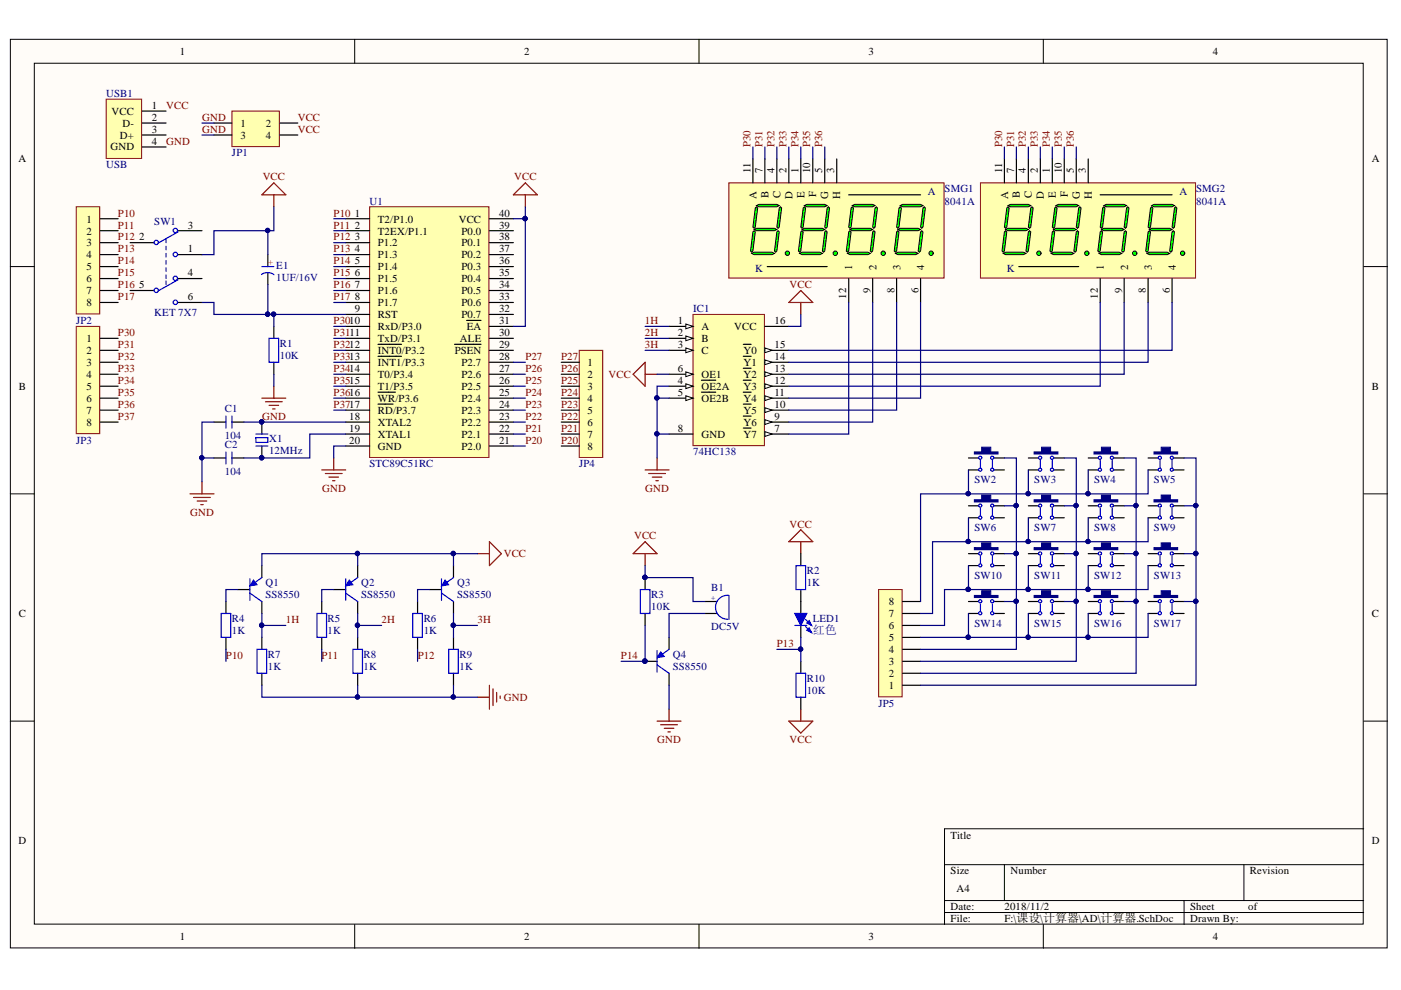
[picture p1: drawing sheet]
<svg xmlns="http://www.w3.org/2000/svg" width="297mm" height="210mm" viewBox="0 0 297 210" stroke-linecap="round" stroke-linejoin="round" font-family="sans-serif">
<defs><g id="words">
<text font-size="2.5" fill="#000080" x="172.3" y="134.4">红色</text>
<g font-size="2.3">
<text x="38.1" y="11.6">1</text>
<text x="111.1" y="11.6">2</text>
<text x="184.1" y="11.6">3</text>
<text x="257.2" y="11.6">4</text>
<text x="32.2" y="23">1</text>
<text x="23.7" y="24.3">VCC</text>
<text x="25.4" y="29.4">D+</text>
<text x="25.9" y="26.8">D-</text>
<text x="32.2" y="25.6">2</text>
<text x="32.2" y="28.1">3</text>
<text x="51" y="26.8">1</text>
<text x="51" y="29.4">3</text>
<text x="56.4" y="26.8">2</text>
<text x="56.4" y="29.4">4</text>
<text x="3.9" y="34.4">A</text>
<text x="23.4" y="31.9">GND</text>
<text x="32.2" y="30.6">4</text>
<text x="290.9" y="34.4">A</text>
<text x="159.1" y="36.7" transform="rotate(-90 159.1 36.7)">11</text>
<text x="161.7" y="36.7" transform="rotate(-90 161.7 36.7)">7</text>
<text x="164.2" y="36.7" transform="rotate(-90 164.2 36.7)">4</text>
<text x="166.7" y="36.7" transform="rotate(-90 166.7 36.7)">2</text>
<text x="169.3" y="36.7" transform="rotate(-90 169.3 36.7)">1</text>
<text x="170.5" y="42" transform="rotate(-90 170.5 42)">E</text>
<text x="171.8" y="36.7" transform="rotate(-90 171.8 36.7)">10</text>
<text x="173.1" y="41.8" transform="rotate(-90 173.1 41.8)">F</text>
<text x="174.3" y="36.7" transform="rotate(-90 174.3 36.7)">5</text>
<text x="176.9" y="36.7" transform="rotate(-90 176.9 36.7)">3</text>
<text x="212.5" y="36.7" transform="rotate(-90 212.5 36.7)">11</text>
<text x="215" y="36.7" transform="rotate(-90 215 36.7)">7</text>
<text x="217.5" y="36.7" transform="rotate(-90 217.5 36.7)">4</text>
<text x="220.1" y="36.7" transform="rotate(-90 220.1 36.7)">2</text>
<text x="222.6" y="36.7" transform="rotate(-90 222.6 36.7)">1</text>
<text x="223.9" y="42" transform="rotate(-90 223.9 42)">E</text>
<text x="225.1" y="36.7" transform="rotate(-90 225.1 36.7)">10</text>
<text x="226.4" y="41.8" transform="rotate(-90 226.4 41.8)">F</text>
<text x="227.7" y="36.7" transform="rotate(-90 227.7 36.7)">5</text>
<text x="230.2" y="36.7" transform="rotate(-90 230.2 36.7)">3</text>
<text x="18.3" y="47.2">1</text>
<text x="75.2" y="45.9">1</text>
<text x="80.1" y="47.2">T2/P1.0</text>
<text x="97.3" y="47.2">VCC</text>
<text x="105.8" y="45.9">40</text>
<text x="160.4" y="42.2" transform="rotate(-90 160.4 42.2)">A</text>
<text x="162.9" y="42" transform="rotate(-90 162.9 42)">B</text>
<text x="165.5" y="42" transform="rotate(-90 165.5 42)">C</text>
<text x="168" y="42.2" transform="rotate(-90 168 42.2)">D</text>
<text x="175.6" y="42.2" transform="rotate(-90 175.6 42.2)">G</text>
<text x="178.1" y="42.2" transform="rotate(-90 178.1 42.2)">H</text>
<text x="213.7" y="42.2" transform="rotate(-90 213.7 42.2)">A</text>
<text x="216.3" y="42" transform="rotate(-90 216.3 42)">B</text>
<text x="218.8" y="42" transform="rotate(-90 218.8 42)">C</text>
<text x="221.3" y="42.2" transform="rotate(-90 221.3 42.2)">D</text>
<text x="228.9" y="42.2" transform="rotate(-90 228.9 42.2)">G</text>
<text x="231.5" y="42.2" transform="rotate(-90 231.5 42.2)">H</text>
<text x="18.3" y="49.7">2</text>
<text x="18.3" y="52.3">3</text>
<text x="29.5" y="51">2</text>
<text x="39.8" y="53.5">1</text>
<text x="39.8" y="48.5">3</text>
<text x="75.2" y="48.5">2</text>
<text x="75.2" y="51">3</text>
<text x="75.2" y="53.5">4</text>
<text x="80.1" y="49.7">T2EX/P1.1</text>
<text x="80.1" y="52.3">P1.2</text>
<text x="97.9" y="49.7">P0.0</text>
<text x="97.9" y="52.3">P0.1</text>
<text x="105.8" y="48.5">39</text>
<text x="105.8" y="51">38</text>
<text x="105.8" y="53.5">37</text>
<text x="18.3" y="54.8">4</text>
<text x="18.3" y="57.3">5</text>
<text x="18.3" y="59.9">6</text>
<text x="39.8" y="58.6">4</text>
<text x="75.2" y="56.1">5</text>
<text x="75.2" y="58.6">6</text>
<text x="80.1" y="54.8">P1.3</text>
<text x="80.1" y="57.3">P1.4</text>
<text x="80.1" y="59.9">P1.5</text>
<text x="97.9" y="54.8">P0.2</text>
<text x="97.9" y="57.3">P0.3</text>
<text x="97.9" y="59.9">P0.4</text>
<text x="105.8" y="56.1">36</text>
<text x="105.8" y="58.6">35</text>
<text x="180.7" y="57.3" transform="rotate(-90 180.7 57.3)">1</text>
<text x="185.8" y="57.3" transform="rotate(-90 185.8 57.3)">2</text>
<text x="190.9" y="57.3" transform="rotate(-90 190.9 57.3)">3</text>
<text x="196" y="57.3" transform="rotate(-90 196 57.3)">4</text>
<text x="234" y="57.3" transform="rotate(-90 234 57.3)">1</text>
<text x="239.2" y="57.3" transform="rotate(-90 239.2 57.3)">2</text>
<text x="244.2" y="57.3" transform="rotate(-90 244.2 57.3)">3</text>
<text x="249.3" y="57.3" transform="rotate(-90 249.3 57.3)">4</text>
<text x="18.3" y="62.4">7</text>
<text x="18.3" y="64.9">8</text>
<text x="29.5" y="61.1">5</text>
<text x="39.8" y="63.6">6</text>
<text x="75.2" y="61.1">7</text>
<text x="75.2" y="63.6">8</text>
<text x="80.1" y="62.4">P1.6</text>
<text x="80.1" y="64.9">P1.7</text>
<text x="97.9" y="62.4">P0.5</text>
<text x="97.9" y="64.9">P0.6</text>
<text x="105.8" y="61.1">34</text>
<text x="105.8" y="63.6">33</text>
<text x="179.4" y="63.4" transform="rotate(-90 179.4 63.4)">12</text>
<text x="184.6" y="62.2" transform="rotate(-90 184.6 62.2)">9</text>
<text x="189.6" y="62.2" transform="rotate(-90 189.6 62.2)">8</text>
<text x="194.7" y="62.2" transform="rotate(-90 194.7 62.2)">6</text>
<text x="232.7" y="63.4" transform="rotate(-90 232.7 63.4)">12</text>
<text x="237.9" y="62.2" transform="rotate(-90 237.9 62.2)">9</text>
<text x="243" y="62.2" transform="rotate(-90 243 62.2)">8</text>
<text x="248" y="62.2" transform="rotate(-90 248 62.2)">6</text>
<text x="75.2" y="66.2">9</text>
<text x="80.1" y="67.4">RST</text>
<text x="80.1" y="70">RxD/P3.0</text>
<text x="97.9" y="67.4">P0.7</text>
<text x="99" y="70">EA</text>
<text x="105.8" y="66.2">32</text>
<text x="105.8" y="68.7">31</text>
<text x="105.8" y="71.2">30</text>
<text x="143.7" y="68.7">1</text>
<text x="143.7" y="71.2">2</text>
<text x="148.7" y="70">A</text>
<text x="155.7" y="70">VCC</text>
<text x="164.2" y="68.7">16</text>
<text x="18.3" y="72.5">1</text>
<text x="18.3" y="75">2</text>
<text x="18.3" y="77.6">3</text>
<text x="80.1" y="72.5">TxD/P3.1</text>
<text x="80.1" y="75">INT0/P3.2</text>
<text x="80.1" y="77.6">INT1/P3.3</text>
<text x="96.4" y="75">PSEN</text>
<text x="97.5" y="72.5">ALE</text>
<text x="97.9" y="77.6">P2.7</text>
<text x="105.8" y="73.8">29</text>
<text x="105.8" y="76.3">28</text>
<text x="124.6" y="77.6">1</text>
<text x="143.7" y="73.8">3</text>
<text x="148.7" y="72.5">B</text>
<text x="148.7" y="75">C</text>
<text x="157.6" y="77.6">Y1</text>
<text x="157.6" y="75">Y0</text>
<text x="164.2" y="76.3">14</text>
<text x="164.2" y="73.8">15</text>
<text x="4" y="82.6">B</text>
<text x="18.3" y="80.1">4</text>
<text x="18.3" y="82.6">5</text>
<text x="80.1" y="80.1">T0/P3.4</text>
<text x="80.1" y="82.6">T1/P3.5</text>
<text x="97.9" y="82.6">P2.5</text>
<text x="97.9" y="80.1">P2.6</text>
<text x="105.8" y="83.9">25</text>
<text x="105.8" y="81.4">26</text>
<text x="105.8" y="78.8">27</text>
<text x="124.6" y="80.1">2</text>
<text x="124.6" y="82.6">3</text>
<text x="143.7" y="81.4">4</text>
<text x="143.7" y="83.9">5</text>
<text x="143.7" y="78.8">6</text>
<text x="148.7" y="82.6">OE2A</text>
<text x="148.7" y="80.1">OE1</text>
<text x="157.6" y="82.6">Y3</text>
<text x="157.6" y="80.1">Y2</text>
<text x="164.2" y="83.9">11</text>
<text x="164.2" y="81.4">12</text>
<text x="164.2" y="78.8">13</text>
<text x="290.9" y="82.6">B</text>
<text x="18.3" y="85.2">6</text>
<text x="18.3" y="87.7">7</text>
<text x="74" y="89">18</text>
<text x="80.1" y="85.2">WR/P3.6</text>
<text x="80.1" y="87.7">RD/P3.7</text>
<text x="97.9" y="87.7">P2.3</text>
<text x="97.9" y="85.2">P2.4</text>
<text x="105.8" y="89">23</text>
<text x="105.8" y="86.4">24</text>
<text x="124.6" y="85.2">4</text>
<text x="124.6" y="87.7">5</text>
<text x="148.7" y="85.2">OE2B</text>
<text x="157.6" y="87.7">Y5</text>
<text x="157.6" y="85.2">Y4</text>
<text x="164.2" y="89">9</text>
<text x="164.2" y="86.4">10</text>
<text x="18.3" y="90.2">8</text>
<text x="74" y="91.5">19</text>
<text x="74" y="94">20</text>
<text x="80.1" y="90.2">XTAL2</text>
<text x="80.1" y="92.8">XTAL1</text>
<text x="80.1" y="95.3">GND</text>
<text x="97.9" y="95.3">P2.0</text>
<text x="97.9" y="92.8">P2.1</text>
<text x="97.9" y="90.2">P2.2</text>
<text x="105.8" y="94">21</text>
<text x="105.8" y="91.5">22</text>
<text x="124.6" y="90.2">6</text>
<text x="124.6" y="92.8">7</text>
<text x="124.6" y="95.3">8</text>
<text x="143.7" y="91.5">8</text>
<text x="148.7" y="92.8">GND</text>
<text x="157.6" y="92.8">Y7</text>
<text x="157.6" y="90.2">Y6</text>
<text x="164.2" y="91.5">7</text>
<text x="4" y="130.8">C</text>
<text x="188.5" y="130.8">7</text>
<text x="188.5" y="128.3">8</text>
<text x="290.9" y="130.8">C</text>
<text x="188.5" y="135.9">5</text>
<text x="188.5" y="133.4">6</text>
<text x="188.5" y="143.5">2</text>
<text x="188.5" y="141">3</text>
<text x="188.5" y="138.4">4</text>
<text x="188.5" y="146">1</text>
<text x="3.9" y="179">D</text>
<text x="201.6" y="177.8">Title</text>
<text x="290.9" y="179">D</text>
<text x="201.6" y="185.4">Size</text>
<text x="214.2" y="185.4">Number</text>
<text x="265" y="185.4">Revision</text>
<text x="202.8" y="189.2">A4</text>
<text x="201.6" y="193">Date:</text>
<text x="201.6" y="195.5">File:</text>
<text x="213" y="193">2018/11/2</text>
<text x="213" y="195.5">F:\课设\计算器\AD\计算器.SchDoc</text>
<text x="252.3" y="193">Sheet</text>
<text x="252.3" y="195.5">Drawn By:</text>
<text x="264.6" y="193">of</text>
<text x="38.1" y="199.3">1</text>
<text x="111.1" y="199.3">2</text>
<text x="184.1" y="199.3">3</text>
<text x="257.2" y="199.3">4</text>
</g>
<g font-size="2.3" fill="#000080">
<text x="22.5" y="20.5">USB1</text>
<text x="22.5" y="35.7">USB</text>
<text x="49.2" y="33.2">JP1</text>
<text x="196.7" y="41.3">A</text>
<text x="200.3" y="40.8">SMG1</text>
<text x="250.1" y="41.3">A</text>
<text x="253.6" y="40.8">SMG2</text>
<text x="32.7" y="47.7">SW1</text>
<text x="78.3" y="43.4">U1</text>
<text x="200.3" y="43.4">8041A</text>
<text x="253.6" y="43.4">8041A</text>
<text x="58.6" y="57.1">E1</text>
<text x="58.6" y="59.6">1UF/16V</text>
<text x="160.1" y="57.6">K</text>
<text x="213.5" y="57.6">K</text>
<text x="16.1" y="68.7">JP2</text>
<text x="32.7" y="66.9">KET 7X7</text>
<text x="147" y="66.2">IC1</text>
<text x="59.3" y="73.5">R1</text>
<text x="59.3" y="76.1">10K</text>
<text x="47.7" y="87.5">C1</text>
<text x="16.1" y="94">JP3</text>
<text x="47.7" y="95.1">C2</text>
<text x="47.7" y="93">104</text>
<text x="57" y="93.8">X1</text>
<text x="47.7" y="100.6">104</text>
<text x="57" y="96.3">12MHz</text>
<text x="78.3" y="99.1">STC89C51RC</text>
<text x="122.8" y="99.1">JP4</text>
<text x="147" y="96.6">74HC138</text>
<text x="206.6" y="102.4">SW2</text>
<text x="219.3" y="102.4">SW3</text>
<text x="232" y="102.4">SW4</text>
<text x="244.7" y="102.4">SW5</text>
<text x="206.6" y="112.6">SW6</text>
<text x="219.3" y="112.6">SW7</text>
<text x="232" y="112.6">SW8</text>
<text x="244.7" y="112.6">SW9</text>
<text x="56.3" y="124.3">Q1</text>
<text x="76.6" y="124.3">Q2</text>
<text x="96.9" y="124.3">Q3</text>
<text x="150.8" y="125.3">B1</text>
<text x="171" y="121.7">R2</text>
<text x="171" y="124.3">1K</text>
<text x="206.6" y="122.7">SW10</text>
<text x="219.3" y="122.7">SW11</text>
<text x="232" y="122.7">SW12</text>
<text x="244.7" y="122.7">SW13</text>
<text x="49.2" y="131.9">R4</text>
<text x="56.3" y="126.8">SS8550</text>
<text x="69.5" y="131.9">R5</text>
<text x="76.6" y="126.8">SS8550</text>
<text x="89.8" y="131.9">R6</text>
<text x="96.9" y="126.8">SS8550</text>
<text x="138.1" y="126.8">R3</text>
<text x="138.1" y="129.3">10K</text>
<text x="172.3" y="131.9">LED1</text>
<text x="49.2" y="134.4">1K</text>
<text x="69.5" y="134.4">1K</text>
<text x="89.8" y="134.4">1K</text>
<text x="150.8" y="133.6">DC5V</text>
<text x="206.6" y="132.9">SW14</text>
<text x="219.3" y="132.9">SW15</text>
<text x="232" y="132.9">SW16</text>
<text x="244.7" y="132.9">SW17</text>
<text x="56.8" y="139.5">R7</text>
<text x="56.8" y="142">1K</text>
<text x="77.1" y="139.5">R8</text>
<text x="77.1" y="142">1K</text>
<text x="97.4" y="139.5">R9</text>
<text x="97.4" y="142">1K</text>
<text x="142.6" y="139.5">Q4</text>
<text x="142.6" y="142">SS8550</text>
<text x="171" y="144.5">R10</text>
<text x="171" y="147.1">10K</text>
<text x="186.3" y="149.8">JP5</text>
</g>
<g font-size="2.3" fill="#800000">
<text x="35.2" y="23">VCC</text>
<text x="42.8" y="25.6">GND</text>
<text x="42.8" y="28.1">GND</text>
<text x="63.1" y="28.1">VCC</text>
<text x="63.1" y="25.6">VCC</text>
<text x="35.2" y="30.6">GND</text>
<text x="159.1" y="31.1" transform="rotate(-90 159.1 31.1)">P30</text>
<text x="161.7" y="31.1" transform="rotate(-90 161.7 31.1)">P31</text>
<text x="164.2" y="31.1" transform="rotate(-90 164.2 31.1)">P32</text>
<text x="166.7" y="31.1" transform="rotate(-90 166.7 31.1)">P33</text>
<text x="169.3" y="31.1" transform="rotate(-90 169.3 31.1)">P34</text>
<text x="171.8" y="31.1" transform="rotate(-90 171.8 31.1)">P35</text>
<text x="174.3" y="31.1" transform="rotate(-90 174.3 31.1)">P36</text>
<text x="212.5" y="31.1" transform="rotate(-90 212.5 31.1)">P30</text>
<text x="215" y="31.1" transform="rotate(-90 215 31.1)">P31</text>
<text x="217.5" y="31.1" transform="rotate(-90 217.5 31.1)">P32</text>
<text x="220.1" y="31.1" transform="rotate(-90 220.1 31.1)">P33</text>
<text x="222.6" y="31.1" transform="rotate(-90 222.6 31.1)">P34</text>
<text x="225.1" y="31.1" transform="rotate(-90 225.1 31.1)">P35</text>
<text x="227.7" y="31.1" transform="rotate(-90 227.7 31.1)">P36</text>
<text x="55.7" y="38.2">VCC</text>
<text x="109" y="38.2">VCC</text>
<text x="25" y="45.9">P10</text>
<text x="70.7" y="45.9">P10</text>
<text x="25" y="48.5">P11</text>
<text x="25" y="51">P12</text>
<text x="25" y="53.5">P13</text>
<text x="70.7" y="48.5">P11</text>
<text x="70.7" y="51">P12</text>
<text x="70.7" y="53.5">P13</text>
<text x="25" y="56.1">P14</text>
<text x="25" y="58.6">P15</text>
<text x="70.7" y="56.1">P14</text>
<text x="70.7" y="58.6">P15</text>
<text x="25" y="61.1">P16</text>
<text x="25" y="63.6">P17</text>
<text x="70.7" y="61.1">P16</text>
<text x="70.7" y="63.6">P17</text>
<text x="167.4" y="61.1">VCC</text>
<text x="25" y="71.2">P30</text>
<text x="70.7" y="68.7">P3010</text>
<text x="70.7" y="71.2">P3111</text>
<text x="136.7" y="68.7">1H</text>
<text x="136.7" y="71.2">2H</text>
<text x="25" y="73.8">P31</text>
<text x="25" y="76.3">P32</text>
<text x="70.7" y="73.8">P3212</text>
<text x="70.7" y="76.3">P3313</text>
<text x="111.4" y="76.3">P27</text>
<text x="119" y="76.3">P27</text>
<text x="136.7" y="73.8">3H</text>
<text x="25" y="78.8">P33</text>
<text x="25" y="81.4">P34</text>
<text x="25" y="83.9">P35</text>
<text x="70.7" y="78.8">P3414</text>
<text x="70.7" y="81.4">P3515</text>
<text x="70.7" y="83.9">P3616</text>
<text x="111.4" y="78.8">P26</text>
<text x="111.4" y="81.4">P25</text>
<text x="111.4" y="83.9">P24</text>
<text x="119" y="78.8">P26</text>
<text x="119" y="81.4">P25</text>
<text x="119" y="83.9">P24</text>
<text x="129" y="80.1">VCC</text>
<text x="25" y="86.4">P36</text>
<text x="25" y="89">P37</text>
<text x="55.6" y="89">GND</text>
<text x="70.7" y="86.4">P3717</text>
<text x="111.4" y="86.4">P23</text>
<text x="111.4" y="89">P22</text>
<text x="119" y="86.4">P23</text>
<text x="119" y="89">P22</text>
<text x="111.4" y="91.5">P21</text>
<text x="111.4" y="94">P20</text>
<text x="119" y="91.5">P21</text>
<text x="119" y="94">P20</text>
<text x="68.3" y="104.3">GND</text>
<text x="136.8" y="104.3">GND</text>
<text x="40.3" y="109.3">GND</text>
<text x="167.4" y="111.9">VCC</text>
<text x="106.8" y="118.2">VCC</text>
<text x="134.5" y="114.4">VCC</text>
<text x="60.6" y="132.1">1H</text>
<text x="80.9" y="132.1">2H</text>
<text x="101.2" y="132.1">3H</text>
<text x="164.7" y="137.2">P13</text>
<text x="47.9" y="139.7">P10</text>
<text x="68.2" y="139.7">P11</text>
<text x="88.6" y="139.7">P12</text>
<text x="131.7" y="139.7">P14</text>
<text x="106.8" y="148.6">GND</text>
<text x="139.4" y="157.4">GND</text>
<text x="167.4" y="157.4">VCC</text>
</g>
<text font-size="1.9" fill="#f00" x="57" y="55" transform="rotate(90 57 55)">+</text>
<text font-size="1.6" fill="#000080" x="150.8" y="127.2">+</text>
</g></defs>
<g fill="#fffcf8" stroke="#000" stroke-width=".21">
<path d="M2.2 8.3h291.9v192.7h-291.9z"/>
<path d="M7.3 13.4h281.7v182.5h-281.7z"/>
</g>
<g fill="none" stroke="#000" stroke-width=".21">
<path d="M75.2 8.3v5.1M148.2 8.3v5.1M221.2 8.3v5.1M2.2 56.5h5.1M289.1 56.5h5.1M2.2 104.7h5.1M289.1 104.7h5.1M2.2 152.9h5.1M289.1 152.9h5.1M289.1 175.7h-88.8v20.3M75.2 196v5.1M148.2 196v5.1"/>
<path d="M200.3 183.3h88.8M200.3 190.9h88.8M200.3 193.5h88.8M213 183.3v7.6M221.2 196v5.1M251 190.9v5.1M263.7 183.3v7.6"/>
</g>
<path d="M146.9 66.7h15.2v27.8h-15.2z" fill="#ffffb0" stroke="#800000" stroke-width=".21"/>
<path d="M141.9 69.2h5" fill="none" stroke="#000" stroke-width=".25"/>
<path d="M145.4 68.7l1.5 .5-1.5 .5z" fill="#fffcf8"/>
<path d="M145.4 68.7l1.5 .5-1.5 .5z" fill="none" stroke="#000" stroke-width=".21"/>
<path d="M141.9 71.7h5" fill="none" stroke="#000" stroke-width=".25"/>
<path d="M145.4 71.2l1.5 .5-1.5 .5z" fill="#fffcf8"/>
<path d="M145.4 71.2l1.5 .5-1.5 .5z" fill="none" stroke="#000" stroke-width=".21"/>
<path d="M141.9 74.3h5" fill="none" stroke="#000" stroke-width=".25"/>
<path d="M145.4 73.8l1.5 .5-1.5 .5z" fill="#fffcf8"/>
<path d="M145.4 73.8l1.5 .5-1.5 .5z" fill="none" stroke="#000" stroke-width=".21"/>
<path d="M141.9 81.9h5" fill="none" stroke="#000" stroke-width=".25"/>
<path d="M145.4 81.4l1.5 .5-1.5 .5z" fill="#fffcf8"/>
<path d="M145.4 81.4l1.5 .5-1.5 .5z" fill="none" stroke="#000" stroke-width=".21"/>
<path d="M141.9 84.4h5M148.7 80.6h3.1" fill="none" stroke="#000" stroke-width=".25"/>
<path d="M145.4 83.9l1.5 .5-1.5 .5z" fill="#fffcf8"/>
<path d="M145.4 83.9l1.5 .5-1.5 .5z" fill="none" stroke="#000" stroke-width=".21"/>
<path d="M141.9 79.3h5M148.7 83.2h3.1" fill="none" stroke="#000" stroke-width=".25"/>
<path d="M145.4 78.8l1.5 .5-1.5 .6z" fill="#fffcf8"/>
<path d="M145.4 78.8l1.5 .5-1.5 .6z" fill="none" stroke="#000" stroke-width=".21"/>
<path d="M162.2 92h5" fill="none" stroke="#000" stroke-width=".25"/>
<path d="M162.2 91.5l1.5 .5-1.5 .5z" fill="#fffcf8"/>
<path d="M162.2 91.5l1.5 .5-1.5 .5z" fill="none" stroke="#000" stroke-width=".21"/>
<path d="M141.9 92h5M157.6 90.8h1.6M162.2 89.5h5" fill="none" stroke="#000" stroke-width=".25"/>
<path d="M162.2 89l1.5 .5-1.5 .5z" fill="#fffcf8"/>
<path d="M162.2 89l1.5 .5-1.5 .5z" fill="none" stroke="#000" stroke-width=".21"/>
<path d="M157.6 88.2h1.6M162.2 87h5" fill="none" stroke="#000" stroke-width=".25"/>
<path d="M162.2 86.4l1.5 .6-1.5 .5z" fill="#fffcf8"/>
<path d="M162.2 86.4l1.5 .6-1.5 .5z" fill="none" stroke="#000" stroke-width=".21"/>
<path d="M157.6 85.7h1.6M162.2 84.4h5" fill="none" stroke="#000" stroke-width=".25"/>
<path d="M162.2 83.9l1.5 .5-1.5 .5z" fill="#fffcf8"/>
<path d="M162.2 83.9l1.5 .5-1.5 .5z" fill="none" stroke="#000" stroke-width=".21"/>
<path d="M157.6 83.2h1.6M162.2 81.9h5" fill="none" stroke="#000" stroke-width=".25"/>
<path d="M162.2 81.4l1.5 .5-1.5 .5z" fill="#fffcf8"/>
<path d="M162.2 81.4l1.5 .5-1.5 .5z" fill="none" stroke="#000" stroke-width=".21"/>
<path d="M162.2 79.3h5M157.6 80.6h1.6" fill="none" stroke="#000" stroke-width=".25"/>
<path d="M162.2 78.8l1.5 .5-1.5 .6z" fill="#fffcf8"/>
<path d="M162.2 78.8l1.5 .5-1.5 .6z" fill="none" stroke="#000" stroke-width=".21"/>
<path d="M157.6 78.1h1.6M162.2 76.8h5" fill="none" stroke="#000" stroke-width=".25"/>
<path d="M162.2 76.3l1.5 .5-1.5 .5z" fill="#fffcf8"/>
<path d="M162.2 76.3l1.5 .5-1.5 .5z" fill="none" stroke="#000" stroke-width=".21"/>
<path d="M157.6 75.5h1.6M162.2 74.3h5" fill="none" stroke="#000" stroke-width=".25"/>
<path d="M162.2 73.8l1.5 .5-1.5 .5z" fill="#fffcf8"/>
<path d="M162.2 73.8l1.5 .5-1.5 .5z" fill="none" stroke="#000" stroke-width=".21"/>
<path d="M157.6 73h1.6M162.2 69.2h5M169.8 127.5v2.6M169.8 132.6v2.5" fill="none" stroke="#000" stroke-width=".25"/>
<path d="M168.5 130.1h2.6l-1.3 2.5z" fill="#00f"/>
<path d="M168.5 130.1h2.6l-1.3 2.5zM170.8 131.3l1.3 1.3M170.8 132.9l1.3 1.2" fill="none" stroke="#00f" stroke-width=".25"/>
<path d="M171.1 132.1l.5-.5 .5 1z" fill="#00f"/>
<path d="M171.1 132.1l.5-.5 .5 1z" fill="none" stroke="#00f" stroke-width=".25"/>
<path d="M171.1 133.6l.5-.5 .5 1z" fill="#00f"/>
<g fill="none" stroke="#00f" stroke-width=".25">
<path d="M35.2 50.7v.8M35.2 52.2v.8M35.2 53.7v.8M35.2 55.3v.7M35.2 56.8v.7M35.2 58.3v.8M35.2 59.6v.7M37.7 49.2l-4 2.3M37.7 59.3l-4 2.3M168.5 132.6h2.6M171.1 133.6l.5-.5 .5 1z"/>
<circle cx="33.1" cy="51.4" r=".46"/>
<circle cx="37.2" cy="53.9" r=".47"/>
<circle cx="37.2" cy="48.9" r=".46"/>
<circle cx="37.2" cy="59" r=".46"/>
<circle cx="33.1" cy="61.6" r=".46"/>
<circle cx="37.2" cy="64.1" r=".47"/>
</g>
<path d="M27.6 51.5h5.1M37.7 54h5.1M37.7 48.9h5.1M37.7 59.1h5.1M27.6 61.6h5.1M37.7 64.1h5.1M205.3 97.1h2.6M205.3 99.6h2.6M210.4 97.1h2.6M210.4 99.6h2.6" fill="none" stroke="#000" stroke-width=".25"/>
<g fill="#fff" stroke="#00f" stroke-width=".25">
<circle cx="207.8" cy="97.1" r=".33"/>
<circle cx="207.8" cy="99.6" r=".33"/>
<circle cx="210.4" cy="97.1" r=".33"/>
<circle cx="210.4" cy="99.6" r=".33"/>
</g>
<path d="M54.3 92.8h2.5v1h-2.5zM54.3 94.6h2.5M54.3 92h2.5M207.9 97.6v1.5M210.4 97.6v1.5" fill="none" stroke="#00f" stroke-width=".25"/>
<path d="M206.6 95.8h5v.4h-5z" fill="#000080" stroke="#000080" stroke-width=".25"/>
<g fill="#000080" stroke="#000080" stroke-width=".21">
<path d="M208.1 94.8h2v1.2h-2z"/>
<circle cx="55.5" cy="97.1" r=".46"/>
<circle cx="55.5" cy="89.4" r=".46"/>
</g>
<path d="M55.5 89.5v2.5M55.5 94.6v2.5" fill="none" stroke="#000" stroke-width=".25"/>
<path d="M78.4 43.8h25.3v53.2h-25.3z" fill="#ffffb0" stroke="#800000" stroke-width=".21"/>
<g fill="none" stroke="#000" stroke-width=".25">
<path d="M56.8 54v2.5M56.8 57.8v2.5M73.3 46.4h5.1M73.3 48.9h5.1M73.3 51.5h5.1M73.3 54h5.1M73.3 56.5h5.1M73.3 59.1h5.1M103.8 46.4h5M103.8 48.9h5M103.8 51.5h5M103.8 54h5"/>
<path d="M103.8 56.5h5M103.8 59.1h5M73.3 61.6h5.1M73.3 64.1h5.1M73.3 66.7h5.1M73.3 69.2h5.1M73.3 71.7h5.1M73.3 74.3h5.1M73.3 76.8h5.1M73.3 79.3h5.1M80.2 73h4.9M80.2 75.5h4.9"/>
<path d="M96.4 73h5.6M98.9 67.9h3.1M103.8 61.6h5M103.8 64.1h5M103.8 66.7h5M103.8 69.2h5M103.8 71.7h5M103.8 74.3h5M103.8 76.8h5M103.8 79.3h5M73.3 81.9h5.1M73.3 84.4h5.1"/>
<path d="M73.3 87h5.1M73.3 89.5h5.1M73.3 92h5.1M73.3 94.6h5.1M80.2 83.2h3.6M80.2 85.7h3.1M103.8 81.9h5M103.8 84.4h5M103.8 87h5M103.8 89.5h5M103.8 92h5M103.8 94.6h5"/>
<path d="M136.8 122.5v2.5M136.8 130.1v2.5"/>
</g>
<path d="M55.4 58.2l.1-.1a2.25 2.25 0 0 1 2.6 .1M55.5 56.5h2.6M135.8 125h2v5.1h-2z" fill="none" stroke="#00f" stroke-width=".25"/>
<circle cx="136.7" cy="122.4" r=".46" fill="#000080" stroke="#000080" stroke-width=".21"/>
<path d="M22.5 21h7.5v12.6h-7.5z" fill="#ffffb0" stroke="#800000" stroke-width=".21"/>
<path d="M30.1 23.6h5.1M30.1 26.1h5.1M30.1 28.6h5.1M30.1 31.2h5.1" fill="none" stroke="#000" stroke-width=".25"/>
<path d="M49.2 23.6h10v7.5h-10z" fill="#ffffb0" stroke="#800000" stroke-width=".21"/>
<path d="M45.4 26.1h3.8M45.4 28.6h3.8M59.3 26.1h3.8M59.3 28.6h3.8" fill="none" stroke="#000" stroke-width=".25"/>
<path d="M186.3 125h5v22.7h-5z" fill="#ffffb0" stroke="#800000" stroke-width=".21"/>
<path d="M141.9 135.1v2.6M191.4 137.7h3.8M191.4 135.1h3.8M191.4 132.6h3.8M191.4 130.1h3.8M191.4 127.5h3.8M136.8 140.2h2.5M141.9 142.8v2.5M191.4 145.3h3.8M191.4 142.8h3.8M191.4 140.2h3.8" fill="none" stroke="#000" stroke-width=".25"/>
<circle cx="136.7" cy="140.2" r=".46" fill="#000080" stroke="#000080" stroke-width=".21"/>
<path d="M139.3 137.9v4.6M141.9 137.7l-1.8 1.2M139.3 141l2.6 1.8" fill="none" stroke="#00f" stroke-width=".25"/>
<path d="M140.1 138.2l.7 1-1.5 .3z" fill="#00f"/>
<path d="M140.1 138.2l.7 1-1.5 .3z" fill="none" stroke="#00f" stroke-width=".21"/>
<circle cx="136.7" cy="140.2" r=".46" fill="#000080" stroke="#000080" stroke-width=".21"/>
<path d="M149.5 127.5h2.5M149.5 130.1h2.5" fill="none" stroke="#000" stroke-width=".25"/>
<path d="M154.5 126.2a2.54 2.54 0 0 0-2.8 2.5 2.54 2.54 0 0 0 2.7 2.6M154.6 126.3v5" fill="none" stroke="#00f" stroke-width=".25"/>
<path d="M154.5 38.8h45.7v20.2h-45.7z" fill="#ffffb0" stroke="#800000" stroke-width=".21"/>
<path d="M159.6 33.7v5.1M162.2 33.7v5.1M164.7 33.7v5.1M167.2 33.7v5.1M169.8 33.7v5.1M172.3 33.7v5.1M179.9 59.1v5M185 59.1v5M190.1 59.1v5M195.2 59.1v5" fill="none" stroke="#000" stroke-width=".25"/>
<circle cx="166.9" cy="53.7" r=".46" fill="#0f0" stroke="#000" stroke-width=".21"/>
<path d="M159.4 53.7l.5-.2h3.8l.5 .2-.5 .3h-3.8z" fill-rule="evenodd" fill="#0f0"/>
<path d="M159.4 53.7l.5-.2h3.8l.5 .2-.5 .3h-3.8z" fill="none" stroke="#000" stroke-width=".21"/>
<path d="M159.9 48.7l.5-.3h3.8l.5 .3-.5 .2h-3.8z" fill-rule="evenodd" fill="#0f0"/>
<path d="M159.9 48.7l.5-.3h3.8l.5 .3-.5 .2h-3.8z" fill="none" stroke="#000" stroke-width=".21"/>
<path d="M160.4 43.6l.5-.3h3.8l.5 .3-.5 .2h-3.8z" fill-rule="evenodd" fill="#0f0"/>
<path d="M160.4 43.6l.5-.3h3.8l.5 .3-.5 .2h-3.8z" fill="none" stroke="#000" stroke-width=".21"/>
<path d="M165.2 44.1l.3-.3 .2 .3-.5 4.1-.2 .2-.3-.2z" fill-rule="evenodd" fill="#0f0"/>
<path d="M165.2 44.1l.3-.3 .2 .3-.5 4.1-.2 .2-.3-.2z" fill="none" stroke="#000" stroke-width=".21"/>
<path d="M160.1 44.1l.3-.3 .2 .3-.5 4.1-.2 .2-.3-.2z" fill-rule="evenodd" fill="#0f0"/>
<path d="M160.1 44.1l.3-.3 .2 .3-.5 4.1-.2 .2-.3-.2z" fill="none" stroke="#000" stroke-width=".21"/>
<path d="M159.6 49.2l.3-.3 .2 .3-.5 4-.2 .3-.3-.3z" fill-rule="evenodd" fill="#0f0"/>
<path d="M159.6 49.2l.3-.3 .2 .3-.5 4-.2 .3-.3-.3z" fill="none" stroke="#000" stroke-width=".21"/>
<path d="M164.7 49.2l.3-.3 .2 .3-.5 4-.2 .3-.3-.3z" fill-rule="evenodd" fill="#0f0"/>
<path d="M164.7 49.2l.3-.3 .2 .3-.5 4-.2 .3-.3-.3z" fill="none" stroke="#000" stroke-width=".21"/>
<circle cx="177.1" cy="53.7" r=".46" fill="#0f0" stroke="#000" stroke-width=".21"/>
<path d="M169.5 53.7l.5-.2h3.8l.6 .2-.6 .3h-3.8z" fill-rule="evenodd" fill="#0f0"/>
<path d="M169.5 53.7l.5-.2h3.8l.6 .2-.6 .3h-3.8z" fill="none" stroke="#000" stroke-width=".21"/>
<path d="M170 48.7l.5-.3h3.9l.5 .3-.5 .2h-3.9z" fill-rule="evenodd" fill="#0f0"/>
<path d="M170 48.7l.5-.3h3.9l.5 .3-.5 .2h-3.9z" fill="none" stroke="#000" stroke-width=".21"/>
<path d="M170.5 43.6l.6-.3h3.8l.5 .3-.5 .2h-3.8z" fill-rule="evenodd" fill="#0f0"/>
<path d="M170.5 43.6l.6-.3h3.8l.5 .3-.5 .2h-3.8z" fill="none" stroke="#000" stroke-width=".21"/>
<path d="M175.4 44.1l.2-.3 .3 .3-.5 4.1-.3 .2-.2-.2z" fill-rule="evenodd" fill="#0f0"/>
<path d="M175.4 44.1l.2-.3 .3 .3-.5 4.1-.3 .2-.2-.2z" fill="none" stroke="#000" stroke-width=".21"/>
<path d="M170.3 44.1l.2-.3 .3 .3-.5 4.1-.3 .2-.2-.2z" fill-rule="evenodd" fill="#0f0"/>
<path d="M170.3 44.1l.2-.3 .3 .3-.5 4.1-.3 .2-.2-.2z" fill="none" stroke="#000" stroke-width=".21"/>
<path d="M169.8 49.2l.2-.3 .3 .3-.5 4-.3 .3-.2-.3z" fill-rule="evenodd" fill="#0f0"/>
<path d="M169.8 49.2l.2-.3 .3 .3-.5 4-.3 .3-.2-.3z" fill="none" stroke="#000" stroke-width=".21"/>
<path d="M174.9 49.2l.2-.3 .3 .3-.5 4-.3 .3-.2-.3z" fill-rule="evenodd" fill="#0f0"/>
<path d="M174.9 49.2l.2-.3 .3 .3-.5 4-.3 .3-.2-.3z" fill="none" stroke="#000" stroke-width=".21"/>
<circle cx="187.2" cy="53.7" r=".46" fill="#0f0" stroke="#000" stroke-width=".21"/>
<path d="M179.7 53.7l.5-.2h3.8l.5 .2-.5 .3h-3.8z" fill-rule="evenodd" fill="#0f0"/>
<path d="M179.7 53.7l.5-.2h3.8l.5 .2-.5 .3h-3.8z" fill="none" stroke="#000" stroke-width=".21"/>
<path d="M180.2 48.7l.5-.3h3.8l.5 .3-.5 .2h-3.8z" fill-rule="evenodd" fill="#0f0"/>
<path d="M180.2 48.7l.5-.3h3.8l.5 .3-.5 .2h-3.8z" fill="none" stroke="#000" stroke-width=".21"/>
<path d="M180.7 43.6l.5-.3h3.8l.5 .3-.5 .2h-3.8z" fill-rule="evenodd" fill="#0f0"/>
<path d="M180.7 43.6l.5-.3h3.8l.5 .3-.5 .2h-3.8z" fill="none" stroke="#000" stroke-width=".21"/>
<path d="M185.5 44.1l.3-.3 .2 .3-.5 4.1-.2 .2-.3-.2z" fill-rule="evenodd" fill="#0f0"/>
<path d="M185.5 44.1l.3-.3 .2 .3-.5 4.1-.2 .2-.3-.2z" fill="none" stroke="#000" stroke-width=".21"/>
<path d="M180.5 44.1l.2-.3 .3 .3-.5 4.1-.3 .2-.3-.2z" fill-rule="evenodd" fill="#0f0"/>
<path d="M180.5 44.1l.2-.3 .3 .3-.5 4.1-.3 .2-.3-.2z" fill="none" stroke="#000" stroke-width=".21"/>
<path d="M179.9 49.2l.3-.3 .3 .3-.6 4-.2 .3-.3-.3z" fill-rule="evenodd" fill="#0f0"/>
<path d="M179.9 49.2l.3-.3 .3 .3-.6 4-.2 .3-.3-.3z" fill="none" stroke="#000" stroke-width=".21"/>
<path d="M185 49.2l.3-.3 .2 .3-.5 4-.2 .3-.3-.3z" fill-rule="evenodd" fill="#0f0"/>
<path d="M185 49.2l.3-.3 .2 .3-.5 4-.2 .3-.3-.3z" fill="none" stroke="#000" stroke-width=".21"/>
<circle cx="197.4" cy="53.7" r=".46" fill="#0f0" stroke="#000" stroke-width=".21"/>
<path d="M189.8 53.7l.6-.2h3.8l.5 .2-.5 .3h-3.8z" fill-rule="evenodd" fill="#0f0"/>
<path d="M189.8 53.7l.6-.2h3.8l.5 .2-.5 .3h-3.8z" fill="none" stroke="#000" stroke-width=".21"/>
<path d="M190.4 48.7l.5-.3h3.8l.5 .3-.5 .2h-3.8z" fill-rule="evenodd" fill="#0f0"/>
<path d="M190.4 48.7l.5-.3h3.8l.5 .3-.5 .2h-3.8z" fill="none" stroke="#000" stroke-width=".21"/>
<path d="M190.9 43.6l.5-.3h3.8l.5 .3-.5 .2h-3.8z" fill-rule="evenodd" fill="#0f0"/>
<path d="M190.9 43.6l.5-.3h3.8l.5 .3-.5 .2h-3.8z" fill="none" stroke="#000" stroke-width=".21"/>
<path d="M195.7 44.1l.2-.3 .3 .3-.5 4.1-.3 .2-.2-.2z" fill-rule="evenodd" fill="#0f0"/>
<path d="M195.7 44.1l.2-.3 .3 .3-.5 4.1-.3 .2-.2-.2z" fill="none" stroke="#000" stroke-width=".21"/>
<path d="M190.6 44.1l.3-.3 .2 .3-.5 4.1-.2 .2-.3-.2z" fill-rule="evenodd" fill="#0f0"/>
<path d="M190.6 44.1l.3-.3 .2 .3-.5 4.1-.2 .2-.3-.2z" fill="none" stroke="#000" stroke-width=".21"/>
<path d="M190.1 49.2l.3-.3 .2 .3-.5 4-.3 .3-.2-.3z" fill-rule="evenodd" fill="#0f0"/>
<path d="M190.1 49.2l.3-.3 .2 .3-.5 4-.3 .3-.2-.3z" fill="none" stroke="#000" stroke-width=".21"/>
<path d="M195.2 49.2l.2-.3 .3 .3-.5 4-.3 .3-.2-.3z" fill-rule="evenodd" fill="#0f0"/>
<path d="M195.2 49.2l.2-.3 .3 .3-.5 4-.3 .3-.2-.3z" fill="none" stroke="#000" stroke-width=".21"/>
<path d="M174.9 33.7v5.1M177.4 33.7v5.1M162.7 56.5h12.7M179.9 41.3h15.3" fill="none" stroke="#000" stroke-width=".25"/>
<path d="M55.5 41.3l2.6-2.5 2.5 2.5zM58.1 41.3v2.5M139.3 152.9h5.1M140.1 153.7h3.5M140.8 154.4h2.1M141.6 155.2h.5M141.9 150.4v2.5" fill="none" stroke="#800000" stroke-width=".25"/>
<path d="M16.2 43.8h4.9v22.8h-4.9z" fill="#ffffb0" stroke="#800000" stroke-width=".21"/>
<g fill="none" stroke="#000" stroke-width=".25">
<path d="M21.2 46.4h3.9M21.2 48.9h3.9M21.2 51.5h3.9M21.2 54h3.9M21.2 56.5h3.9M21.2 59.1h3.9M21.2 61.6h3.9M21.2 64.1h3.9M58.1 69.2v2.5M58.1 76.8v2.5M45.4 97.1h2.5M45.4 89.5h2.5"/>
<path d="M49.2 97.1h2.5M49.2 89.5h2.5"/>
</g>
<path d="M57 71.7h2.1v5.1h-2.1zM47.9 88.2v2.6M47.9 95.8v2.6M49.2 88.2v2.6M49.2 95.8v2.6" fill="none" stroke="#00f" stroke-width=".25"/>
<g fill="none" stroke="#800000" stroke-width=".25">
<path d="M108.8 41.3l2.6-2.5 2.5 2.5zM111.4 41.3v2.5M55.5 84.4h5.1M56.3 85.2h3.5M57 85.9h2.1M57.8 86.7h.5M58.1 81.9v2.5M68.2 99.6h5.1M70.8 97.1v2.5M40.3 104.7h5.1M41 105.5h3.6M41.8 106.2h2"/>
<path d="M42.6 107h.5M42.8 102.2v2.5M69 100.4h3.5M69.7 101.2h2.1M70.5 101.9h.5"/>
</g>
<path d="M16.2 69.2h4.9v22.8h-4.9z" fill="#ffffb0" stroke="#800000" stroke-width=".21"/>
<path d="M21.2 71.7h3.9M21.2 74.3h3.9M21.2 76.8h3.9M21.2 79.3h3.9M21.2 81.9h3.9M21.2 84.4h3.9M21.2 87h3.9M21.2 89.5h3.9" fill="none" stroke="#000" stroke-width=".25"/>
<path d="M207.9 38.8h45.6v20.2h-45.6z" fill="#ffffb0" stroke="#800000" stroke-width=".21"/>
<path d="M213 33.7v5.1M215.5 33.7v5.1M218 33.7v5.1M220.6 33.7v5.1M223.1 33.7v5.1M225.6 33.7v5.1M233.3 59.1v5M238.3 59.1v5M243.4 59.1v5M248.5 59.1v5" fill="none" stroke="#000" stroke-width=".25"/>
<circle cx="220.3" cy="53.7" r=".46" fill="#0f0" stroke="#000" stroke-width=".21"/>
<path d="M212.7 53.7l.5-.2h3.8l.5 .2-.5 .3h-3.8z" fill-rule="evenodd" fill="#0f0"/>
<path d="M212.7 53.7l.5-.2h3.8l.5 .2-.5 .3h-3.8z" fill="none" stroke="#000" stroke-width=".21"/>
<path d="M213.2 48.7l.5-.3h3.8l.5 .3-.5 .2h-3.8z" fill-rule="evenodd" fill="#0f0"/>
<path d="M213.2 48.7l.5-.3h3.8l.5 .3-.5 .2h-3.8z" fill="none" stroke="#000" stroke-width=".21"/>
<path d="M213.7 43.6l.5-.3h3.8l.5 .3-.5 .2h-3.8z" fill-rule="evenodd" fill="#0f0"/>
<path d="M213.7 43.6l.5-.3h3.8l.5 .3-.5 .2h-3.8z" fill="none" stroke="#000" stroke-width=".21"/>
<path d="M218.5 44.1l.3-.3 .2 .3-.5 4.1-.2 .2-.3-.2z" fill-rule="evenodd" fill="#0f0"/>
<path d="M218.5 44.1l.3-.3 .2 .3-.5 4.1-.2 .2-.3-.2z" fill="none" stroke="#000" stroke-width=".21"/>
<path d="M213.5 44.1l.2-.3 .3 .3-.5 4.1-.3 .2-.2-.2z" fill-rule="evenodd" fill="#0f0"/>
<path d="M213.5 44.1l.2-.3 .3 .3-.5 4.1-.3 .2-.2-.2z" fill="none" stroke="#000" stroke-width=".21"/>
<path d="M213 49.2l.2-.3 .3 .3-.5 4-.3 .3-.3-.3z" fill-rule="evenodd" fill="#0f0"/>
<path d="M213 49.2l.2-.3 .3 .3-.5 4-.3 .3-.3-.3z" fill="none" stroke="#000" stroke-width=".21"/>
<path d="M218 49.2l.3-.3 .2 .3-.5 4-.2 .3-.3-.3z" fill-rule="evenodd" fill="#0f0"/>
<path d="M218 49.2l.3-.3 .2 .3-.5 4-.2 .3-.3-.3z" fill="none" stroke="#000" stroke-width=".21"/>
<circle cx="230.4" cy="53.7" r=".46" fill="#0f0" stroke="#000" stroke-width=".21"/>
<path d="M222.9 53.7l.5-.2h3.8l.5 .2-.5 .3h-3.8z" fill-rule="evenodd" fill="#0f0"/>
<path d="M222.9 53.7l.5-.2h3.8l.5 .2-.5 .3h-3.8z" fill="none" stroke="#000" stroke-width=".21"/>
<path d="M223.4 48.7l.5-.3h3.8l.5 .3-.5 .2h-3.8z" fill-rule="evenodd" fill="#0f0"/>
<path d="M223.4 48.7l.5-.3h3.8l.5 .3-.5 .2h-3.8z" fill="none" stroke="#000" stroke-width=".21"/>
<path d="M223.9 43.6l.5-.3h3.8l.5 .3-.5 .2h-3.8z" fill-rule="evenodd" fill="#0f0"/>
<path d="M223.9 43.6l.5-.3h3.8l.5 .3-.5 .2h-3.8z" fill="none" stroke="#000" stroke-width=".21"/>
<path d="M228.7 44.1l.2-.3 .3 .3-.5 4.1-.3 .2-.2-.2z" fill-rule="evenodd" fill="#0f0"/>
<path d="M228.7 44.1l.2-.3 .3 .3-.5 4.1-.3 .2-.2-.2z" fill="none" stroke="#000" stroke-width=".21"/>
<path d="M223.6 44.1l.3-.3 .2 .3-.5 4.1-.2 .2-.3-.2z" fill-rule="evenodd" fill="#0f0"/>
<path d="M223.6 44.1l.3-.3 .2 .3-.5 4.1-.2 .2-.3-.2z" fill="none" stroke="#000" stroke-width=".21"/>
<path d="M223.1 49.2l.3-.3 .2 .3-.5 4-.2 .3-.3-.3z" fill-rule="evenodd" fill="#0f0"/>
<path d="M223.1 49.2l.3-.3 .2 .3-.5 4-.2 .3-.3-.3z" fill="none" stroke="#000" stroke-width=".21"/>
<path d="M228.2 49.2l.2-.3 .3 .3-.5 4-.3 .3-.2-.3z" fill-rule="evenodd" fill="#0f0"/>
<path d="M228.2 49.2l.2-.3 .3 .3-.5 4-.3 .3-.2-.3z" fill="none" stroke="#000" stroke-width=".21"/>
<circle cx="240.6" cy="53.7" r=".46" fill="#0f0" stroke="#000" stroke-width=".21"/>
<path d="M233 53.7l.5-.2h3.8l.5 .2-.5 .3h-3.8z" fill-rule="evenodd" fill="#0f0"/>
<path d="M233 53.7l.5-.2h3.8l.5 .2-.5 .3h-3.8z" fill="none" stroke="#000" stroke-width=".21"/>
<path d="M233.5 48.7l.5-.3h3.8l.5 .3-.5 .2h-3.8z" fill-rule="evenodd" fill="#0f0"/>
<path d="M233.5 48.7l.5-.3h3.8l.5 .3-.5 .2h-3.8z" fill="none" stroke="#000" stroke-width=".21"/>
<path d="M234 43.6l.5-.3h3.8l.6 .3-.6 .2h-3.8z" fill-rule="evenodd" fill="#0f0"/>
<path d="M234 43.6l.5-.3h3.8l.6 .3-.6 .2h-3.8z" fill="none" stroke="#000" stroke-width=".21"/>
<path d="M238.9 44.1l.2-.3 .3 .3-.5 4.1-.3 .2-.3-.2z" fill-rule="evenodd" fill="#0f0"/>
<path d="M238.9 44.1l.2-.3 .3 .3-.5 4.1-.3 .2-.3-.2z" fill="none" stroke="#000" stroke-width=".21"/>
<path d="M233.8 44.1l.2-.3 .3 .3-.5 4.1-.3 .2-.2-.2z" fill-rule="evenodd" fill="#0f0"/>
<path d="M233.8 44.1l.2-.3 .3 .3-.5 4.1-.3 .2-.2-.2z" fill="none" stroke="#000" stroke-width=".21"/>
<path d="M233.3 49.2l.2-.3 .3 .3-.5 4-.3 .3-.2-.3z" fill-rule="evenodd" fill="#0f0"/>
<path d="M233.3 49.2l.2-.3 .3 .3-.5 4-.3 .3-.2-.3z" fill="none" stroke="#000" stroke-width=".21"/>
<path d="M238.3 49.2l.3-.3 .3 .3-.6 4-.2 .3-.3-.3z" fill-rule="evenodd" fill="#0f0"/>
<path d="M238.3 49.2l.3-.3 .3 .3-.6 4-.2 .3-.3-.3z" fill="none" stroke="#000" stroke-width=".21"/>
<circle cx="250.7" cy="53.7" r=".46" fill="#0f0" stroke="#000" stroke-width=".21"/>
<path d="M243.2 53.7l.5-.2h3.8l.5 .2-.5 .3h-3.8z" fill-rule="evenodd" fill="#0f0"/>
<path d="M243.2 53.7l.5-.2h3.8l.5 .2-.5 .3h-3.8z" fill="none" stroke="#000" stroke-width=".21"/>
<path d="M243.7 48.7l.5-.3h3.8l.5 .3-.5 .2h-3.8z" fill-rule="evenodd" fill="#0f0"/>
<path d="M243.7 48.7l.5-.3h3.8l.5 .3-.5 .2h-3.8z" fill="none" stroke="#000" stroke-width=".21"/>
<path d="M244.2 43.6l.5-.3h3.8l.5 .3-.5 .2h-3.8z" fill-rule="evenodd" fill="#0f0"/>
<path d="M244.2 43.6l.5-.3h3.8l.5 .3-.5 .2h-3.8z" fill="none" stroke="#000" stroke-width=".21"/>
<path d="M249 44.1l.3-.3 .2 .3-.5 4.1-.2 .2-.3-.2z" fill-rule="evenodd" fill="#0f0"/>
<path d="M249 44.1l.3-.3 .2 .3-.5 4.1-.2 .2-.3-.2z" fill="none" stroke="#000" stroke-width=".21"/>
<path d="M243.9 44.1l.3-.3 .2 .3-.5 4.1-.2 .2-.3-.2z" fill-rule="evenodd" fill="#0f0"/>
<path d="M243.9 44.1l.3-.3 .2 .3-.5 4.1-.2 .2-.3-.2z" fill="none" stroke="#000" stroke-width=".21"/>
<path d="M243.4 49.2l.3-.3 .2 .3-.5 4-.2 .3-.3-.3z" fill-rule="evenodd" fill="#0f0"/>
<path d="M243.4 49.2l.3-.3 .2 .3-.5 4-.2 .3-.3-.3z" fill="none" stroke="#000" stroke-width=".21"/>
<path d="M248.5 49.2l.3-.3 .2 .3-.5 4-.3 .3-.2-.3z" fill-rule="evenodd" fill="#0f0"/>
<path d="M248.5 49.2l.3-.3 .2 .3-.5 4-.3 .3-.2-.3z" fill="none" stroke="#000" stroke-width=".21"/>
<path d="M228.2 33.7v5.1M230.7 33.7v5.1M216 56.5h12.7M233.3 41.3h15.2" fill="none" stroke="#000" stroke-width=".25"/>
<path d="M134.2 79.3l2.6-2.5v5.1zM136.8 79.3h2.5M167.2 64.1l2.6-2.5 2.5 2.5zM169.8 64.1v2.6M136.8 99.6h5.1M139.3 97.1v2.5M137.5 100.4h3.6M138.3 101.2h2M139.1 101.9h.5" fill="none" stroke="#800000" stroke-width=".25"/>
<path d="M122.8 74.3h5v22.7h-5z" fill="#ffffb0" stroke="#800000" stroke-width=".21"/>
<path d="M119 76.8h3.8M119 79.3h3.8M119 81.9h3.8M119 84.4h3.8M119 87h3.8M119 89.5h3.8M119 92h3.8M119 94.6h3.8M55.5 119.9v2.6M50.4 125h2.6M55.5 127.5v2.6" fill="none" stroke="#000" stroke-width=".25"/>
<path d="M53 122.7v4.6M53 125.8l2.5 1.7M55.5 122.5l-1.8 1.2" fill="none" stroke="#00f" stroke-width=".25"/>
<path d="M53.7 123l.8 1-1.5 .2z" fill="#00f"/>
<path d="M53.7 123l.8 1-1.5 .2z" fill="none" stroke="#00f" stroke-width=".21"/>
<path d="M75.8 119.9v2.6M47.9 127.5v2.6M47.9 135.1v2.6M55.5 135.1v2.6M70.8 125h2.5M75.8 127.5v2.6M55.5 142.8v2.5" fill="none" stroke="#000" stroke-width=".25"/>
<path d="M46.9 130.1h2v5h-2zM54.5 137.7h2v5.1h-2zM73.3 122.7v4.6M73.3 125.8l2.5 1.7M75.8 122.5l-1.7 1.2" fill="none" stroke="#00f" stroke-width=".25"/>
<path d="M74.1 123l.7 1-1.5 .2z" fill="#00f"/>
<path d="M74.1 123l.7 1-1.5 .2z" fill="none" stroke="#00f" stroke-width=".21"/>
<path d="M96.1 119.9v2.6M68.2 127.5v2.6M68.2 135.1v2.6M75.8 135.1v2.6M91.1 125h2.5M96.1 127.5v2.6M75.8 142.8v2.5" fill="none" stroke="#000" stroke-width=".25"/>
<path d="M67.2 130.1h2v5h-2zM74.8 137.7h2.1v5.1h-2.1zM93.6 122.7v4.6M93.6 125.8l2.5 1.7M96.1 122.5l-1.7 1.2" fill="none" stroke="#00f" stroke-width=".25"/>
<path d="M94.4 123l.7 1-1.5 .2z" fill="#00f"/>
<path d="M94.4 123l.7 1-1.5 .2z" fill="none" stroke="#00f" stroke-width=".21"/>
<path d="M218 97.1h2.6M218 99.6h2.6M223.1 97.1h2.5M223.1 99.6h2.5M169.8 117.4v2.5M88.5 127.5v2.6M88.5 135.1v2.6M96.1 135.1v2.6M169.8 125v2.5M96.1 142.8v2.5M169.8 140.2v2.6M169.8 147.8v2.6" fill="none" stroke="#000" stroke-width=".25"/>
<path d="M168.8 119.9h2v5.1h-2zM87.5 130.1h2v5h-2zM95.1 137.7h2.1v5.1h-2.1zM168.8 142.8h2v5h-2z" fill="none" stroke="#00f" stroke-width=".25"/>
<g fill="none" stroke="#800000" stroke-width=".25">
<path d="M101.2 117.4h2.6M103.8 114.9l2.5 2.5-2.5 2.5zM134.2 117.4l2.6-2.5 2.5 2.5zM136.8 117.4v2.5M167.2 114.9l2.6-2.6 2.5 2.6zM169.8 114.9v2.5M101.2 147.8h2.6M103.8 145.3v5.1M104.5 146v3.6M105.3 146.8v2M106.1 147.6v.5M167.2 152.9h5.1l-2.5 2.5z"/>
<path d="M169.8 150.4v2.5"/>
</g>
<g fill="#fff" stroke="#00f" stroke-width=".25">
<circle cx="220.5" cy="97.1" r=".33"/>
<circle cx="220.5" cy="99.6" r=".33"/>
<circle cx="223.1" cy="97.1" r=".34"/>
<circle cx="223.1" cy="99.6" r=".34"/>
</g>
<path d="M220.6 97.6v1.5M223.1 97.6v1.5" fill="none" stroke="#00f" stroke-width=".25"/>
<path d="M219.3 95.8h5v.4h-5z" fill="#000080" stroke="#000080" stroke-width=".25"/>
<path d="M220.8 94.8h2v1.2h-2z" fill="#000080" stroke="#000080" stroke-width=".21"/>
<path d="M230.7 97.1h2.6M230.7 99.6h2.6M235.8 97.1h2.5M235.8 99.6h2.5" fill="none" stroke="#000" stroke-width=".25"/>
<g fill="#fff" stroke="#00f" stroke-width=".25">
<circle cx="233.2" cy="97.1" r=".34"/>
<circle cx="233.2" cy="99.6" r=".34"/>
<circle cx="235.7" cy="97.1" r=".34"/>
<circle cx="235.7" cy="99.6" r=".34"/>
</g>
<path d="M233.3 97.6v1.5M235.8 97.6v1.5" fill="none" stroke="#00f" stroke-width=".25"/>
<path d="M232 95.8h5v.4h-5z" fill="#000080" stroke="#000080" stroke-width=".25"/>
<path d="M233.5 94.8h2v1.2h-2z" fill="#000080" stroke="#000080" stroke-width=".21"/>
<path d="M243.4 97.1h2.6M243.4 99.6h2.6M248.5 97.1h2.5M248.5 99.6h2.5" fill="none" stroke="#000" stroke-width=".25"/>
<g fill="#fff" stroke="#00f" stroke-width=".25">
<circle cx="245.9" cy="97.1" r=".34"/>
<circle cx="245.9" cy="99.6" r=".34"/>
<circle cx="248.5" cy="97.1" r=".33"/>
<circle cx="248.5" cy="99.6" r=".33"/>
</g>
<path d="M246 97.6v1.5M248.5 97.6v1.5" fill="none" stroke="#00f" stroke-width=".25"/>
<path d="M244.7 95.8h5v.4h-5z" fill="#000080" stroke="#000080" stroke-width=".25"/>
<path d="M246.2 94.8h1.9v1.2h-1.9z" fill="#000080" stroke="#000080" stroke-width=".21"/>
<path d="M205.3 107.2h2.6M205.3 109.8h2.6M210.4 107.2h2.6M210.4 109.8h2.6" fill="none" stroke="#000" stroke-width=".25"/>
<g fill="#fff" stroke="#00f" stroke-width=".25">
<circle cx="207.8" cy="107.2" r=".33"/>
<circle cx="207.8" cy="109.7" r=".34"/>
<circle cx="210.4" cy="107.2" r=".33"/>
<circle cx="210.4" cy="109.7" r=".34"/>
</g>
<path d="M207.9 107.8v1.5M210.4 107.8v1.5" fill="none" stroke="#00f" stroke-width=".25"/>
<path d="M206.6 106h5v.4h-5z" fill="#000080" stroke="#000080" stroke-width=".25"/>
<path d="M208.1 105h2v1.2h-2z" fill="#000080" stroke="#000080" stroke-width=".21"/>
<path d="M218 107.2h2.6M218 109.8h2.6M223.1 107.2h2.5M223.1 109.8h2.5" fill="none" stroke="#000" stroke-width=".25"/>
<g fill="#fff" stroke="#00f" stroke-width=".25">
<circle cx="220.5" cy="107.2" r=".33"/>
<circle cx="220.5" cy="109.7" r=".34"/>
<circle cx="223.1" cy="107.2" r=".34"/>
<circle cx="223" cy="109.7" r=".34"/>
</g>
<path d="M220.6 107.8v1.5M223.1 107.8v1.5" fill="none" stroke="#00f" stroke-width=".25"/>
<path d="M219.3 106h5v.4h-5z" fill="#000080" stroke="#000080" stroke-width=".25"/>
<path d="M220.8 105h2v1.2h-2z" fill="#000080" stroke="#000080" stroke-width=".21"/>
<path d="M230.7 107.2h2.6M230.7 109.8h2.6M235.8 107.2h2.5M235.8 109.8h2.5" fill="none" stroke="#000" stroke-width=".25"/>
<g fill="#fff" stroke="#00f" stroke-width=".25">
<circle cx="233.2" cy="107.2" r=".34"/>
<circle cx="233.2" cy="109.7" r=".34"/>
<circle cx="235.7" cy="107.2" r=".34"/>
<circle cx="235.7" cy="109.7" r=".34"/>
</g>
<path d="M233.3 107.8v1.5M235.8 107.8v1.5" fill="none" stroke="#00f" stroke-width=".25"/>
<path d="M232 106h5v.4h-5z" fill="#000080" stroke="#000080" stroke-width=".25"/>
<path d="M233.5 105h2v1.2h-2z" fill="#000080" stroke="#000080" stroke-width=".21"/>
<path d="M243.4 107.2h2.6M243.4 109.8h2.6M248.5 107.2h2.5M248.5 109.8h2.5" fill="none" stroke="#000" stroke-width=".25"/>
<g fill="#fff" stroke="#00f" stroke-width=".25">
<circle cx="245.9" cy="107.2" r=".34"/>
<circle cx="245.9" cy="109.7" r=".34"/>
<circle cx="248.5" cy="107.2" r=".33"/>
<circle cx="248.4" cy="109.7" r=".34"/>
</g>
<path d="M246 107.8v1.5M248.5 107.8v1.5" fill="none" stroke="#00f" stroke-width=".25"/>
<path d="M244.7 106h5v.4h-5z" fill="#000080" stroke="#000080" stroke-width=".25"/>
<path d="M246.2 105h1.9v1.2h-1.9z" fill="#000080" stroke="#000080" stroke-width=".21"/>
<path d="M205.3 117.4h2.6M205.3 119.9h2.6M210.4 117.4h2.6M210.4 119.9h2.6" fill="none" stroke="#000" stroke-width=".25"/>
<g fill="#fff" stroke="#00f" stroke-width=".25">
<circle cx="207.8" cy="117.4" r=".34"/>
<circle cx="207.8" cy="119.9" r=".33"/>
<circle cx="210.4" cy="117.4" r=".34"/>
<circle cx="210.4" cy="119.9" r=".33"/>
</g>
<path d="M207.9 117.9v1.5M210.4 117.9v1.5" fill="none" stroke="#00f" stroke-width=".25"/>
<path d="M206.6 116.1h5v.4h-5z" fill="#000080" stroke="#000080" stroke-width=".25"/>
<path d="M208.1 115.1h2v1.2h-2z" fill="#000080" stroke="#000080" stroke-width=".21"/>
<path d="M218 117.4h2.6M218 119.9h2.6M223.1 117.4h2.5M223.1 119.9h2.5" fill="none" stroke="#000" stroke-width=".25"/>
<g fill="#fff" stroke="#00f" stroke-width=".25">
<circle cx="220.5" cy="117.4" r=".34"/>
<circle cx="220.5" cy="119.9" r=".33"/>
<circle cx="223" cy="117.4" r=".34"/>
<circle cx="223.1" cy="119.9" r=".34"/>
</g>
<path d="M220.6 117.9v1.5M223.1 117.9v1.5" fill="none" stroke="#00f" stroke-width=".25"/>
<path d="M219.3 116.1h5v.4h-5z" fill="#000080" stroke="#000080" stroke-width=".25"/>
<path d="M220.8 115.1h2v1.2h-2z" fill="#000080" stroke="#000080" stroke-width=".21"/>
<path d="M230.7 117.4h2.6M230.7 119.9h2.6M235.8 117.4h2.5M235.8 119.9h2.5" fill="none" stroke="#000" stroke-width=".25"/>
<g fill="#fff" stroke="#00f" stroke-width=".25">
<circle cx="233.2" cy="117.4" r=".34"/>
<circle cx="233.2" cy="119.9" r=".34"/>
<circle cx="235.7" cy="117.4" r=".34"/>
<circle cx="235.7" cy="119.9" r=".34"/>
</g>
<path d="M233.3 117.9v1.5M235.8 117.9v1.5" fill="none" stroke="#00f" stroke-width=".25"/>
<path d="M232 116.1h5v.4h-5z" fill="#000080" stroke="#000080" stroke-width=".25"/>
<path d="M233.5 115.1h2v1.2h-2z" fill="#000080" stroke="#000080" stroke-width=".21"/>
<path d="M243.4 117.4h2.6M243.4 119.9h2.6M248.5 117.4h2.5M248.5 119.9h2.5" fill="none" stroke="#000" stroke-width=".25"/>
<g fill="#fff" stroke="#00f" stroke-width=".25">
<circle cx="245.9" cy="117.4" r=".34"/>
<circle cx="245.9" cy="119.9" r=".34"/>
<circle cx="248.4" cy="117.4" r=".34"/>
<circle cx="248.5" cy="119.9" r=".33"/>
</g>
<path d="M246 117.9v1.5M248.5 117.9v1.5" fill="none" stroke="#00f" stroke-width=".25"/>
<path d="M244.7 116.1h5v.4h-5z" fill="#000080" stroke="#000080" stroke-width=".25"/>
<path d="M246.2 115.1h1.9v1.2h-1.9z" fill="#000080" stroke="#000080" stroke-width=".21"/>
<path d="M205.3 127.5h2.6M205.3 130.1h2.6M210.4 127.5h2.6M210.4 130.1h2.6" fill="none" stroke="#000" stroke-width=".25"/>
<g fill="#fff" stroke="#00f" stroke-width=".25">
<circle cx="207.8" cy="127.5" r=".33"/>
<circle cx="207.8" cy="130" r=".33"/>
<circle cx="210.4" cy="127.5" r=".33"/>
<circle cx="210.4" cy="130" r=".33"/>
</g>
<path d="M207.9 128v1.6M210.4 128v1.6" fill="none" stroke="#00f" stroke-width=".25"/>
<path d="M206.6 126.3h5v.4h-5z" fill="#000080" stroke="#000080" stroke-width=".25"/>
<path d="M208.1 125.3h2v1.1h-2z" fill="#000080" stroke="#000080" stroke-width=".21"/>
<path d="M218 127.5h2.6M218 130.1h2.6M223.1 127.5h2.5M223.1 130.1h2.5" fill="none" stroke="#000" stroke-width=".25"/>
<g fill="#fff" stroke="#00f" stroke-width=".25">
<circle cx="220.5" cy="127.5" r=".33"/>
<circle cx="220.5" cy="130" r=".33"/>
<circle cx="223.1" cy="127.5" r=".34"/>
<circle cx="223.1" cy="130" r=".34"/>
</g>
<path d="M220.6 128v1.6M223.1 128v1.6" fill="none" stroke="#00f" stroke-width=".25"/>
<path d="M219.3 126.3h5v.4h-5z" fill="#000080" stroke="#000080" stroke-width=".25"/>
<path d="M220.8 125.3h2v1.1h-2z" fill="#000080" stroke="#000080" stroke-width=".21"/>
<path d="M230.7 127.5h2.6M230.7 130.1h2.6M235.8 127.5h2.5M235.8 130.1h2.5" fill="none" stroke="#000" stroke-width=".25"/>
<g fill="#fff" stroke="#00f" stroke-width=".25">
<circle cx="233.2" cy="127.5" r=".34"/>
<circle cx="233.2" cy="130" r=".34"/>
<circle cx="235.7" cy="127.5" r=".34"/>
<circle cx="235.7" cy="130" r=".34"/>
</g>
<path d="M233.3 128v1.6M235.8 128v1.6" fill="none" stroke="#00f" stroke-width=".25"/>
<path d="M232 126.3h5v.4h-5z" fill="#000080" stroke="#000080" stroke-width=".25"/>
<path d="M233.5 125.3h2v1.1h-2z" fill="#000080" stroke="#000080" stroke-width=".21"/>
<path d="M243.4 127.5h2.6M243.4 130.1h2.6M248.5 127.5h2.5M248.5 130.1h2.5" fill="none" stroke="#000" stroke-width=".25"/>
<g fill="#fff" stroke="#00f" stroke-width=".25">
<circle cx="245.9" cy="127.5" r=".34"/>
<circle cx="245.9" cy="130" r=".34"/>
<circle cx="248.5" cy="127.5" r=".33"/>
<circle cx="248.5" cy="130" r=".33"/>
</g>
<path d="M246 128v1.6M248.5 128v1.6" fill="none" stroke="#00f" stroke-width=".25"/>
<path d="M244.7 126.3h5v.4h-5z" fill="#000080" stroke="#000080" stroke-width=".25"/>
<g fill="#000080" stroke="#000080" stroke-width=".21">
<path d="M246.2 125.3h1.9v1.1h-1.9z"/>
<circle cx="56.7" cy="66.6" r=".46"/>
<circle cx="56.7" cy="48.9" r=".46"/>
<circle cx="58" cy="66.6" r=".46"/>
<circle cx="42.8" cy="97.1" r=".46"/>
<circle cx="55.5" cy="89.4" r=".46"/>
<circle cx="55.5" cy="97.1" r=".46"/>
<circle cx="111.3" cy="46.3" r=".47"/>
<circle cx="139.3" cy="84.4" r=".46"/>
<circle cx="139.3" cy="92" r=".46"/>
<circle cx="55.5" cy="132.6" r=".46"/>
<circle cx="75.8" cy="132.6" r=".46"/>
<circle cx="75.8" cy="117.4" r=".46"/>
<circle cx="96.1" cy="132.6" r=".46"/>
<circle cx="96.1" cy="117.4" r=".46"/>
<circle cx="75.8" cy="147.8" r=".46"/>
<circle cx="96.1" cy="147.8" r=".46"/>
<circle cx="136.7" cy="122.4" r=".46"/>
<circle cx="169.7" cy="137.6" r=".46"/>
<circle cx="136.7" cy="140.2" r=".46"/>
<circle cx="215.4" cy="107.2" r=".46"/>
<circle cx="215.4" cy="117.4" r=".47"/>
<circle cx="215.4" cy="127.5" r=".46"/>
<circle cx="228.1" cy="107.2" r=".46"/>
<circle cx="228.1" cy="117.4" r=".46"/>
<circle cx="228.1" cy="127.5" r=".46"/>
<circle cx="240.8" cy="107.2" r=".46"/>
<circle cx="240.8" cy="117.4" r=".46"/>
<circle cx="240.8" cy="127.5" r=".46"/>
<circle cx="253.5" cy="107.2" r=".46"/>
<circle cx="253.5" cy="117.4" r=".47"/>
<circle cx="230.7" cy="104.7" r=".46"/>
<circle cx="218" cy="104.7" r=".46"/>
<circle cx="205.3" cy="104.7" r=".46"/>
<circle cx="230.7" cy="114.8" r=".46"/>
<circle cx="218" cy="114.8" r=".46"/>
<circle cx="205.3" cy="114.8" r=".46"/>
<circle cx="230.7" cy="125" r=".46"/>
<circle cx="218" cy="125" r=".46"/>
<circle cx="205.3" cy="125" r=".47"/>
<circle cx="230.7" cy="135.1" r=".46"/>
<circle cx="218" cy="135.1" r=".46"/>
<circle cx="205.3" cy="135.1" r=".46"/>
<circle cx="253.5" cy="127.5" r=".46"/>
</g>
<g fill="none" stroke="#000080" stroke-width=".25">
<path d="M42.8 26.1h2.6M42.8 28.6h2.6M159.6 31.2v2.5M162.2 31.2v2.5M164.7 31.2v2.5M167.2 31.2v2.5M169.8 31.2v2.5M172.3 31.2v2.5M174.9 31.2v2.5M213 31.2v2.5M215.5 31.2v2.5M218 31.2v2.5"/>
<path d="M220.6 31.2v2.5M223.1 31.2v2.5M225.6 31.2v2.5M228.2 31.2v2.5M42.8 54h2.6v-5.1h11.4v5.1M58.1 43.8v5.1h-1.3M70.8 48.9h2.5M70.8 51.5h2.5M70.8 56.5h2.5M70.8 59.1h2.5M70.8 46.4h2.5M70.8 54h2.5"/>
<path d="M108.8 46.4h2.6v22.8h-2.6M111.4 43.8v2.6M42.8 64.1h2.6v2.6h11.4M56.8 66.7h1.3v2.5M56.8 60.3v6.4M58.1 66.7h15.2M58.1 79.3v2.6M70.8 61.6h2.5M70.8 64.1h2.5M70.8 69.2h2.5M70.8 76.8h2.5M70.8 79.3h2.5"/>
<path d="M70.8 74.3h2.5M70.8 71.7h2.5M108.8 76.8h2.6M108.8 79.3h2.6M136.8 69.2h5.1M136.8 74.3h5.1M136.8 71.7h5.1M139.3 79.3h2.6M169.8 66.7v2.5h-2.6M179.9 64.1v27.9h-12.7M185 64.1v25.4h-17.8M190.1 64.1v22.9h-22.9"/>
<path d="M195.2 64.1v20.3h-28M233.3 64.1v17.8h-66.1M238.3 64.1v15.2h-71.1M243.4 64.1v12.7h-76.2M248.5 64.1v10.2h-81.3M42.8 97.1v5.1M45.4 89.5h-2.6v7.6h2.6M51.7 89.5h21.6M70.8 81.9h2.5M70.8 84.4h2.5M70.8 87h2.5M73.3 92h-7.6v5.1h-14"/>
<path d="M73.3 94.6h-2.5v2.5M108.8 81.9h2.6M108.8 84.4h2.6M108.8 87h2.6M108.8 89.5h2.6M108.8 92h2.6M108.8 94.6h2.6M139.3 84.4h2.6M139.3 92h2.6M141.9 81.9h-2.6v15.2M205.3 99.6v5.1h12.7M213 97.1h2.5v10.1h-2.5"/>
<path d="M218 99.6v5.1h12.7M225.6 97.1h2.6v10.1h-2.6M230.7 99.6v5.1h12.7v-5.1M238.3 97.1h2.6v10.1h-2.6M251 97.1h2.6v10.1h-2.6M75.8 117.4v2.5M96.1 117.4v2.5M101.2 117.4h-45.7v2.5M136.8 119.9v2.6h10.1v5h2.6M205.3 109.8v5.1h12.7M205.3 119.9v5.1h12.7M205.3 104.7h-10.1v22.8"/>
<path d="M205.3 114.9h-7.6v15.2h-2.5M215.5 107.2v10.2h-2.5M215.5 117.4v10.1h-2.5M218 109.8v5.1h12.7M218 119.9v5.1h12.7M228.2 107.2v10.2h-2.6M228.2 117.4v10.1h-2.6M230.7 109.8v5.1h12.7v-5.1M230.7 119.9v5.1h12.7v-5.1M240.9 107.2v10.2h-2.6M240.9 117.4v10.1h-2.6M253.6 107.2v10.2h-2.6"/>
<path d="M253.6 117.4v10.1h-2.6M47.9 137.7v2.5M50.4 125h-2.5v2.5M55.5 130.1v5M55.5 132.6h5.1M68.2 137.7v2.5M70.8 125h-2.6v2.5M75.8 130.1v5M75.8 132.6h5.1M88.5 137.7v2.5M91.1 125h-2.6v2.5M96.1 130.1v5"/>
<path d="M96.1 132.6h5.1M136.8 132.6v7.6h-5.1M149.5 130.1h-7.6v5M164.7 137.7h5.1M169.8 135.1v5.1M195.2 135.1h10.1M205.3 130.1v5h12.7M205.3 125h-5v7.6h-5.1M215.5 127.5v10.2h-20.3M218 130.1v5h12.7M228.2 127.5v12.7h-33M230.7 130.1v5h12.7v-5"/>
<path d="M240.9 127.5v15.3h-45.7M253.6 127.5v17.8h-58.4M55.5 145.3v2.5h20.3v-2.5M96.1 145.3v2.5h-20.3M96.1 147.8h5.1M141.9 145.3v5.1"/>
</g>
<use href="#words"/>
</svg>
